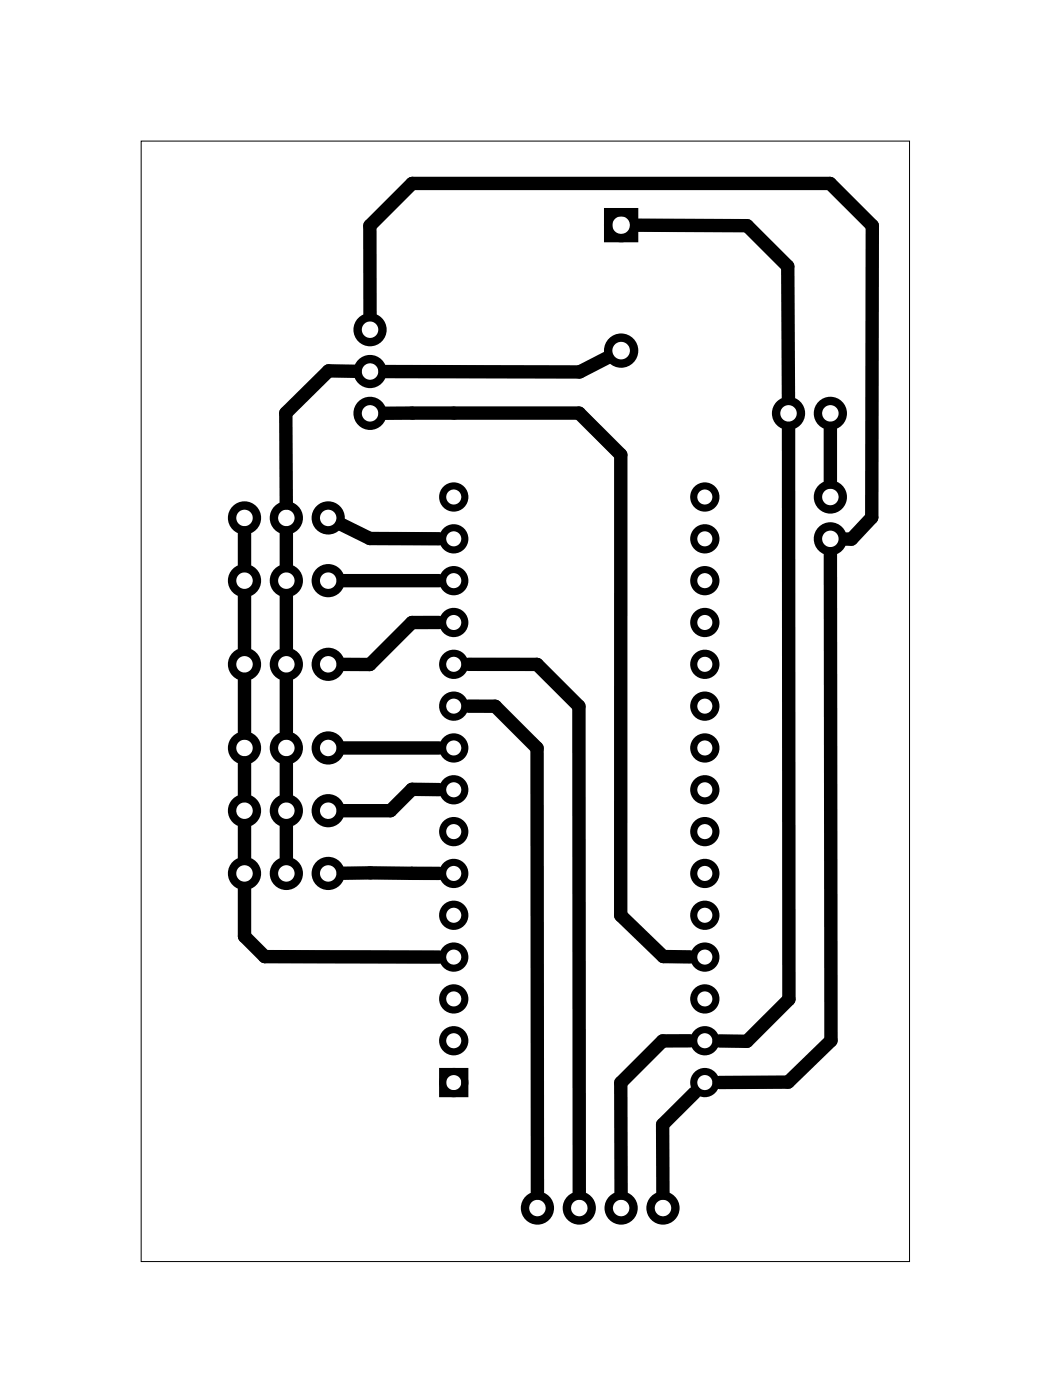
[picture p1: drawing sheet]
<svg xmlns="http://www.w3.org/2000/svg" width="64mm" height="85mm" viewBox="0 0 64 85" stroke-linecap="round" stroke-linejoin="round" font-family="sans-serif">
<path d="M8.6 8.6h46.6v68h-46.6z" fill="none" stroke="#000" stroke-width=".06"/>
<g fill="none" stroke="#000" stroke-width=".51">
<path d="M36.9 12.9h1.6v1.6h-1.6z"/>
<circle cx="37.7" cy="13.7" r=".79"/>
<circle cx="14.8" cy="31.5" r=".75"/>
<circle cx="14.8" cy="35.3" r=".75"/>
<circle cx="17.4" cy="31.5" r=".75"/>
<circle cx="17.4" cy="35.3" r=".75"/>
<circle cx="19.9" cy="31.5" r=".75"/>
<circle cx="19.9" cy="35.3" r=".75"/>
<circle cx="22.5" cy="22.6" r=".75"/>
<circle cx="22.5" cy="20" r=".75"/>
<circle cx="22.5" cy="25.1" r=".75"/>
<circle cx="37.7" cy="21.3" r=".79"/>
<circle cx="47.9" cy="25.1" r=".75"/>
<circle cx="50.4" cy="25.1" r=".75"/>
<circle cx="50.4" cy="32.7" r=".75"/>
<circle cx="50.4" cy="30.2" r=".75"/>
<circle cx="14.8" cy="49.2" r=".75"/>
<circle cx="14.8" cy="45.4" r=".75"/>
<circle cx="14.8" cy="40.3" r=".75"/>
<circle cx="14.8" cy="53" r=".75"/>
<circle cx="17.4" cy="45.4" r=".75"/>
<circle cx="17.4" cy="53" r=".75"/>
<circle cx="17.4" cy="40.3" r=".75"/>
<circle cx="17.4" cy="49.2" r=".75"/>
<circle cx="19.9" cy="40.3" r=".75"/>
<circle cx="19.9" cy="45.4" r=".75"/>
<circle cx="19.9" cy="53" r=".75"/>
<circle cx="19.9" cy="49.2" r=".75"/>
<circle cx="32.6" cy="73.4" r=".75"/>
<circle cx="35.2" cy="73.4" r=".75"/>
<circle cx="37.7" cy="73.4" r=".75"/>
<circle cx="40.2" cy="73.4" r=".75"/>
</g>
<g fill="none" stroke="#000" stroke-width=".43">
<path d="M26.9 65.1h1.3v1.3h-1.3z"/>
<circle cx="27.5" cy="32.7" r=".67"/>
<circle cx="27.5" cy="30.2" r=".67"/>
<circle cx="27.5" cy="37.8" r=".67"/>
<circle cx="27.5" cy="35.3" r=".67"/>
<circle cx="42.8" cy="35.3" r=".67"/>
<circle cx="42.8" cy="30.2" r=".67"/>
<circle cx="42.8" cy="37.8" r=".67"/>
<circle cx="42.8" cy="32.7" r=".67"/>
<circle cx="27.5" cy="42.9" r=".67"/>
<circle cx="27.5" cy="40.3" r=".67"/>
<circle cx="27.5" cy="45.4" r=".67"/>
<circle cx="27.5" cy="48" r=".67"/>
<circle cx="27.5" cy="55.6" r=".67"/>
<circle cx="27.5" cy="53" r=".67"/>
<circle cx="27.5" cy="50.5" r=".67"/>
<circle cx="27.5" cy="58.1" r=".67"/>
<circle cx="42.8" cy="42.9" r=".67"/>
<circle cx="42.8" cy="45.4" r=".67"/>
<circle cx="42.8" cy="40.3" r=".67"/>
<circle cx="42.8" cy="48" r=".67"/>
<circle cx="42.8" cy="55.6" r=".67"/>
<circle cx="42.8" cy="53" r=".67"/>
<circle cx="42.8" cy="50.5" r=".67"/>
<circle cx="42.8" cy="58.1" r=".67"/>
<circle cx="27.5" cy="65.7" r=".67"/>
<circle cx="27.5" cy="63.2" r=".67"/>
<circle cx="27.5" cy="60.7" r=".67"/>
<circle cx="42.8" cy="65.7" r=".67"/>
<circle cx="42.8" cy="60.7" r=".67"/>
<circle cx="42.8" cy="63.2" r=".67"/>
</g>
<g fill="none" stroke="#000" stroke-width=".81">
<path d="M22.5 19.1l-.1-5.4 2.6-2.6h25.4l2.5 2.6v17.7l-1.2 1.3h-.4M38.7 13.7h6.6l2.5 2.5 .1 8M14.8 32.4v1.9M14.8 36.2v3.2M17.4 32.4v1.9M17.4 36.2v3.2M20.7 31.9l1.8 .8h4.2M20.8 35.3h5.9M21.5 22.5h-1.6l-2.6 2.6 .1 5.4M23.4 25.1h11.7l2.6 2.5v28l2.6 2.5h1.6M26.7 37.8h-1.7l-2.5 2.6-1.7-.1M36.9 21.7l-1.7 .9h-11.8"/>
<path d="M47.9 26v34.7l-2.6 2.5h-1.6M50.4 26v3.3M50.4 33.6v29.6l-2.6 2.5h-4.1M14.8 54v2.9l1.3 1.2h10.6M14.8 41.3v3.2M14.8 46.3v2M14.8 50.2v1.9M17.4 41.3v3.2M17.4 46.3v2M17.4 50.2v1.9M20.8 53h5.9M20.8 45.4h5.9"/>
<path d="M26.7 48l-1.7-.1-1.3 1.3h-2.9M28.4 40.3h4.2l2.5 2.6 .1 29.5M28.4 42.9h1.7l2.5 2.5v27M41.9 63.2h-1.7l-2.5 2.6v6.6M42.2 66.4l-2 1.9v4.1"/>
</g>
</svg>
